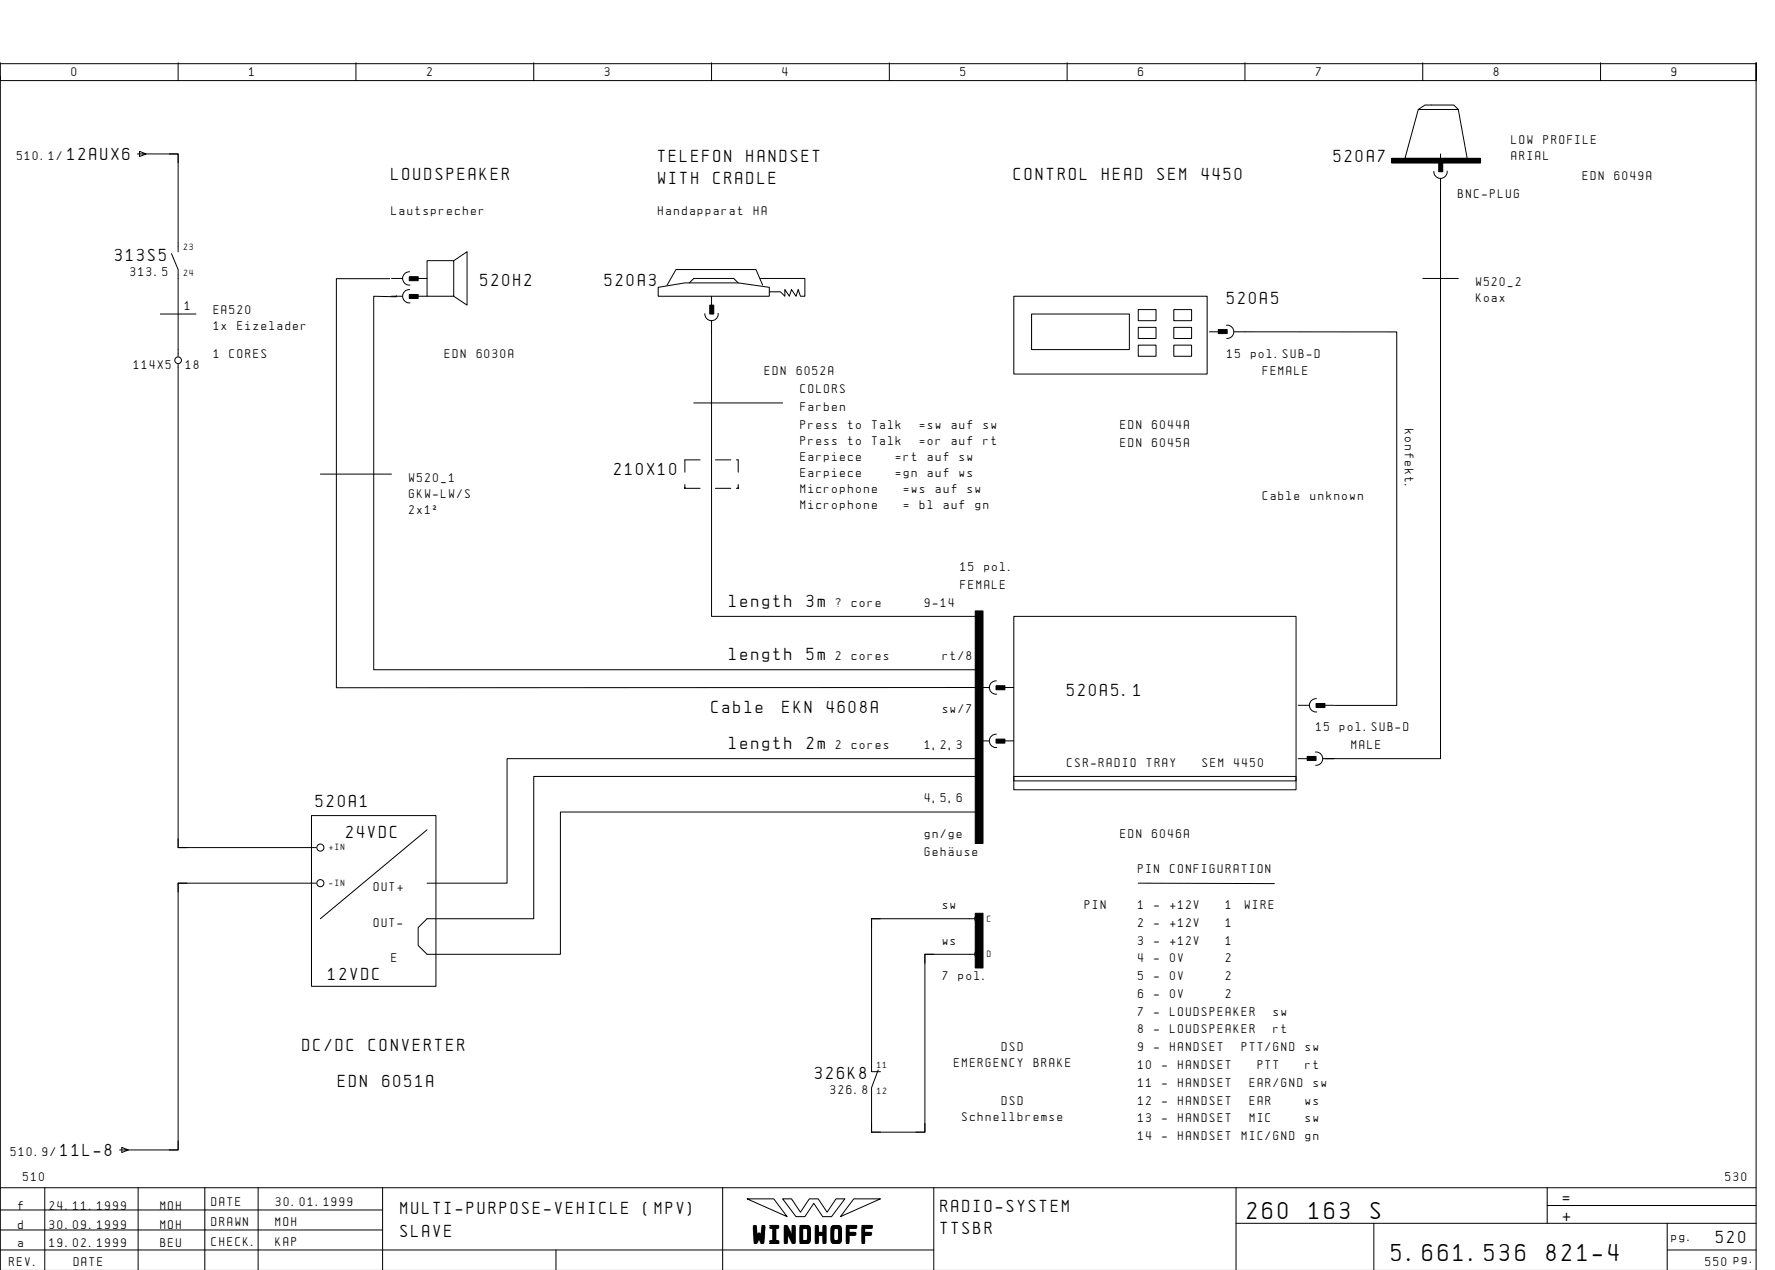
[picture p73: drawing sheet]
<svg xmlns="http://www.w3.org/2000/svg" width="399mm" height="286mm" viewBox="0 0 399 286" stroke-linecap="round" stroke-linejoin="round" font-family="sans-serif">
<defs><g id="words">
<g font-size="4.4">
<text x="280.6" y="274.1">260</text>
<text x="294.5" y="274.1">163</text>
<text x="308.4" y="274.1">S</text>
<text x="169.5" y="279.3">WINDHOFF</text>
<text x="313.1" y="283.6">5.661.536</text>
<text x="347.9" y="283.6">821-4</text>
</g>
<g font-size="3.1">
<text x="15.2" y="35.9">12AUX6</text>
<text x="88.1" y="40.4">LOUDSPEAKER</text>
<text x="148.1" y="36.4">TELEFON</text>
<text x="148.1" y="41.4">WITH</text>
<text x="160.5" y="41.4">CRADLE</text>
<text x="168" y="36.4">HANDSET</text>
<text x="228.1" y="40.4">CONTROL</text>
<text x="248" y="40.4">HEAD</text>
<text x="260.4" y="40.4">SEM</text>
<text x="270.4" y="40.4">4450</text>
<text x="300.1" y="36.4">520A7</text>
<text x="25.9" y="58.6">313S5</text>
<text x="108.1" y="64.4">520H2</text>
<text x="136.1" y="64.4">520A3</text>
<text x="276.1" y="68.4">520A5</text>
<text x="138.2" y="106.9">210X10</text>
<text x="164.1" y="136.4">length</text>
<text x="181.5" y="136.4">3m</text>
<text x="164.1" y="148.4">length</text>
<text x="181.5" y="148.4">5m</text>
<text x="160.1" y="160.4">Cable</text>
<text x="176.1" y="160.4">EKN</text>
<text x="186" y="160.4">4608A</text>
<text x="240.1" y="156.4">520A5.1</text>
<text x="164.1" y="168.4">length</text>
<text x="181.5" y="168.4">2m</text>
<text x="71.1" y="181.4">520A1</text>
<text x="77.9" y="188.4">24VDC</text>
<text x="73.9" y="220.4">12VDC</text>
<text x="68.1" y="236.4">DC/DC</text>
<text x="83" y="236.4">CONVERTER</text>
<text x="76.1" y="244.4">EDN</text>
<text x="86" y="244.4">6051A</text>
<text x="183.4" y="242.6">326K8</text>
<text x="13.6" y="259.9">11L-8</text>
<text x="90.1" y="273.1">MULTI-PURPOSE-VEHICLE</text>
<text x="144.8" y="273.1">(MPV)</text>
<text x="211.6" y="272.6">RADIO-SYSTEM</text>
<text x="351.6" y="270.6">=</text>
<text x="351.6" y="274.6">+</text>
<text x="90.1" y="278.1">SLAVE</text>
<text x="211.6" y="277.6">TTSBR</text>
<text x="386.1" y="279.6">520</text>
</g>
<g font-size="2.3">
<text x="16.1" y="17.1">0</text>
<text x="56.1" y="17.1">1</text>
<text x="96.1" y="17.1">2</text>
<text x="136.1" y="17.1">3</text>
<text x="176.1" y="17.1">4</text>
<text x="216.1" y="17.1">5</text>
<text x="256.1" y="17.1">6</text>
<text x="296.1" y="17.1">7</text>
<text x="336.1" y="17.1">8</text>
<text x="376.1" y="17.1">9</text>
<text x="3.8" y="35.9">510.1/</text>
<text x="340.1" y="32.4">LOW</text>
<text x="347.2" y="32.4">PROFILE</text>
<text x="340.1" y="36">ARIAL</text>
<text x="356.1" y="40.4">EDN</text>
<text x="363.2" y="40.4">6049A</text>
<text x="328.1" y="44.4">BNC-PLUG</text>
<text x="88.1" y="48.4">Lautsprecher</text>
<text x="148.1" y="48.4">Handapparat</text>
<text x="169.6" y="48.4">HA</text>
<text x="29.4" y="62.1">313.5</text>
<text x="332.1" y="64.4">W520_2</text>
<text x="41.6" y="69.6">1</text>
<text x="48.1" y="70.6">EA520</text>
<text x="332.1" y="68">Koax</text>
<text x="48.1" y="74.2">1x</text>
<text x="53.4" y="74.2">Eizelader</text>
<text x="30.1" y="82.9">114X5</text>
<text x="41.8" y="82.9">18</text>
<text x="48.1" y="80.4">1</text>
<text x="51.7" y="80.4">CORES</text>
<text x="100.1" y="80.4">EDN</text>
<text x="107.2" y="80.4">6030A</text>
<text x="276.1" y="80.4">15</text>
<text x="281.4" y="80.4">pol.SUB-D</text>
<text x="172.1" y="84.4">EDN</text>
<text x="179.2" y="84.4">6052A</text>
<text x="180.1" y="88.4">COLORS</text>
<text x="284.1" y="84.4">FEMALE</text>
<text x="180.1" y="92.4">Farben</text>
<text x="180.1" y="96.4">Press</text>
<text x="180.1" y="100">Press</text>
<text x="190.8" y="96.4">to</text>
<text x="190.8" y="100">to</text>
<text x="196.2" y="96.4">Talk</text>
<text x="196.2" y="100">Talk</text>
<text x="206.9" y="96.4">=sw</text>
<text x="206.9" y="100">=or</text>
<text x="214.1" y="96.4">auf</text>
<text x="214.1" y="100">auf</text>
<text x="221.3" y="96.4">sw</text>
<text x="221.3" y="100">rt</text>
<text x="252.1" y="96.4">EDN</text>
<text x="252.1" y="100.4">EDN</text>
<text x="259.2" y="96.4">6044A</text>
<text x="259.2" y="100.4">6045A</text>
<text x="316.1" y="96.4" transform="rotate(90 316.1 96.4)">konfekt.</text>
<text x="180.1" y="103.6">Earpiece</text>
<text x="180.1" y="107.2">Earpiece</text>
<text x="201.6" y="103.6">=rt</text>
<text x="201.6" y="107.2">=gn</text>
<text x="208.7" y="103.6">auf</text>
<text x="208.7" y="107.2">auf</text>
<text x="215.9" y="103.6">sw</text>
<text x="215.9" y="107.2">ws</text>
<text x="92.1" y="108.4">W520_1</text>
<text x="92.1" y="112">GKW-LW/S</text>
<text x="180.1" y="110.8">Microphone</text>
<text x="203.4" y="110.8">=ws</text>
<text x="210.5" y="110.8">auf</text>
<text x="217.7" y="110.8">sw</text>
<text x="284.1" y="112.4">Cable</text>
<text x="294.8" y="112.4">unknown</text>
<text x="92.1" y="115.6">2x1˝</text>
<text x="180.1" y="114.4">Microphone</text>
<text x="203.4" y="114.4">=</text>
<text x="206.9" y="114.4">bl</text>
<text x="212.3" y="114.4">auf</text>
<text x="219.5" y="114.4">gn</text>
<text x="216.1" y="128.4">15</text>
<text x="221.4" y="128.4">pol.</text>
<text x="188.1" y="136.4">?</text>
<text x="191.7" y="136.4">core</text>
<text x="208.1" y="136.4">9-14</text>
<text x="216.1" y="132.4">FEMALE</text>
<text x="188.1" y="148.4">2</text>
<text x="191.7" y="148.4">cores</text>
<text x="212.1" y="148.4">rt/8</text>
<text x="212.1" y="160.4">sw/7</text>
<text x="296.1" y="164.4">15</text>
<text x="301.4" y="164.4">pol.SUB-D</text>
<text x="188.1" y="168.4">2</text>
<text x="191.7" y="168.4">cores</text>
<text x="208.1" y="168.4">1,2,3</text>
<text x="240.1" y="172.4">CSR-RADIO</text>
<text x="258" y="172.4">TRAY</text>
<text x="270.5" y="172.4">SEM</text>
<text x="277.7" y="172.4">4450</text>
<text x="304.1" y="168.4">MALE</text>
<text x="208.1" y="180.4">4,5,6</text>
<text x="208.1" y="188.4">gn/ge</text>
<text x="252.1" y="188.4">EDN</text>
<text x="259.2" y="188.4">6046A</text>
<text x="208.1" y="192.4">GehÑuse</text>
<text x="256.1" y="196.4">PIN</text>
<text x="263.2" y="196.4">CONFIGURATION</text>
<text x="84.1" y="200.4">OUT+</text>
<text x="84.1" y="208.4">OUT-</text>
<text x="212.1" y="204.4">sw</text>
<text x="244.1" y="204.4">PIN</text>
<text x="256.1" y="204.4">1</text>
<text x="256.1" y="208.4">2</text>
<text x="259.7" y="204.4">-</text>
<text x="259.7" y="208.4">-</text>
<text x="263.2" y="204.4">+12V</text>
<text x="263.2" y="208.4">+12V</text>
<text x="275.8" y="204.4">1</text>
<text x="275.8" y="208.4">1</text>
<text x="280.1" y="204.4">WIRE</text>
<text x="212.1" y="212.4">ws</text>
<text x="256.1" y="212.4">3</text>
<text x="259.7" y="212.4">-</text>
<text x="263.2" y="212.4">+12V</text>
<text x="275.8" y="212.4">1</text>
<text x="88.1" y="216.4">E</text>
<text x="212.1" y="220.4">7</text>
<text x="215.7" y="220.4">pol.</text>
<text x="256.1" y="216.4">4</text>
<text x="256.1" y="220.4">5</text>
<text x="259.7" y="216.4">-</text>
<text x="259.7" y="220.4">-</text>
<text x="263.2" y="216.4">0V</text>
<text x="263.2" y="220.4">0V</text>
<text x="275.8" y="216.4">2</text>
<text x="275.8" y="220.4">2</text>
<text x="256.1" y="224.4">6</text>
<text x="259.7" y="224.4">-</text>
<text x="263.2" y="224.4">0V</text>
<text x="275.8" y="224.4">2</text>
<text x="256.1" y="228.4">7</text>
<text x="256.1" y="232.4">8</text>
<text x="259.7" y="228.4">-</text>
<text x="259.7" y="232.4">-</text>
<text x="263.2" y="228.4">LOUDSPEAKER</text>
<text x="263.2" y="232.4">LOUDSPEAKER</text>
<text x="286.5" y="228.4">sw</text>
<text x="286.5" y="232.4">rt</text>
<text x="225.4" y="236.4">DSD</text>
<text x="256.1" y="236.4">9</text>
<text x="259.7" y="236.4">-</text>
<text x="263.2" y="236.4">HANDSET</text>
<text x="279.4" y="236.4">PTT/GND</text>
<text x="293.7" y="236.4">sw</text>
<text x="214.6" y="240">EMERGENCY</text>
<text x="232.6" y="240">BRAKE</text>
<text x="256.1" y="240.4">10</text>
<text x="256.1" y="244.4">11</text>
<text x="261.4" y="240.4">-</text>
<text x="261.4" y="244.4">-</text>
<text x="265" y="240.4">HANDSET</text>
<text x="265" y="244.4">HANDSET</text>
<text x="281.1" y="244.4">EAR/GND</text>
<text x="282.9" y="240.4">PTT</text>
<text x="293.7" y="240.4">rt</text>
<text x="295.5" y="244.4">sw</text>
<text x="186.9" y="246.1">326.8</text>
<text x="225.4" y="248.4">DSD</text>
<text x="256.1" y="248.4">12</text>
<text x="261.4" y="248.4">-</text>
<text x="265" y="248.4">HANDSET</text>
<text x="281.1" y="248.4">EAR</text>
<text x="293.7" y="248.4">ws</text>
<text x="216.4" y="252">Schnellbremse</text>
<text x="256.1" y="252.4">13</text>
<text x="256.1" y="256.4">14</text>
<text x="261.4" y="252.4">-</text>
<text x="261.4" y="256.4">-</text>
<text x="265" y="252.4">HANDSET</text>
<text x="265" y="256.4">HANDSET</text>
<text x="279.4" y="256.4">MIC/GND</text>
<text x="281.1" y="252.4">MIC</text>
<text x="293.7" y="252.4">sw</text>
<text x="293.7" y="256.4">gn</text>
<text x="2.4" y="259.9">510.9/</text>
<text x="5.2" y="265.6">510</text>
<text x="388.2" y="265.6">530</text>
<text x="4.1" y="272">f</text>
<text x="11.1" y="272">24.11.1999</text>
<text x="36.1" y="272">MOH</text>
<text x="47.6" y="271.1">DATE</text>
<text x="47.6" y="275.6">DRAWN</text>
<text x="62" y="275.6">MOH</text>
<text x="62.1" y="271.1">30.01.1999</text>
<text x="4.1" y="276.4">d</text>
<text x="4.1" y="280.4">a</text>
<text x="11.1" y="276.4">30.09.1999</text>
<text x="11.1" y="280.4">19.02.1999</text>
<text x="36.1" y="276.4">MOH</text>
<text x="36.1" y="280.4">BEU</text>
<text x="47.6" y="280.1">CHECK.</text>
<text x="62" y="280.1">KAP</text>
<text x="376.1" y="279.1">pg.</text>
<text x="2.1" y="284.6">REV.</text>
<text x="16.6" y="284.6">DATE</text>
<text x="383.7" y="284.6">550 pg.</text>
</g>
<g font-size="1.6">
<text x="41.4" y="56.1">23</text>
<text x="41.4" y="62.1">24</text>
<text x="74.1" y="191.3">+IN</text>
<text x="74.1" y="199.3">-IN</text>
<text x="222.1" y="207.3">C</text>
<text x="222.1" y="215.3">D</text>
<text x="197.4" y="240.1">11</text>
<text x="197.4" y="246.1">12</text>
</g>
</g></defs>
<g fill="none" stroke="#000" stroke-width=".22">
<path d="M.1 14.1v4h395v-4v271.6M.1 17.1v250M.1 14.3h395M40.1 14.1v4M80.1 14.1v4M120.1 14.1v4M160.1 14.1v4M200.1 14.1v4M240.1 14.1v4M280.1 14.1v4M320.1 14.1v4M360.1 14.1v4"/>
<path d="M30.9 34.6h1.9M31.4 34l1.5 .6-1.5 .6zM32.1 34.6h8v22M38.1 34.6h2v2M313.1 35.6h20v1h-20zM319.1 24.6l1.5-1h6.5l1 1M319.1 24.6h9l2 11h-14zM324.1 34.6v2M325.6 38.5a1.5 1.5 0 0 1-1.5 1.6 1.5 1.5 0 0 1-1.5-1.6M38.6 57l1.5 3.6v19.6M96.1 58.6h6v8h-6zM102.1 58.6l3-2v12l-3-2"/>
<path d="M324.1 46.6v-6v130h-26M324.1 40.1v2.5M36.1 70.6h8M87.7 62.7h-12v92l146.9-.1M88.1 62.6h2.5M88.1 66.6h2.5M89.2 66.5v.2l-5.1-.1v84h136M92.2 61.1a1.5 1.5 0 0 0-1.6 1.6 1.5 1.5 0 0 0 1.6 1.4M92.2 65.1a1.5 1.5 0 0 0-1.6 1.6 1.5 1.5 0 0 0 1.6 1.4M94.1 62.6h2M94.1 66.6h2M148.1 64.6l6-1h12l7 1v2h-25z"/>
<path d="M150.1 64.1l2-3.5h18l1.5 3.5M155.1 63.6l1-1h9l1 1M160.1 72.1v66.5h60M160.1 66.6v2M161.6 70.5a1.5 1.5 0 0 1-1.5 1.6 1.5 1.5 0 0 1-1.5-1.6M171.1 62.6h10v4h-1l-.5-1.5-.5 1.5-1-1.5-.5 1.5-1-1.5v1.5l-1-1h-2.5M228.1 66.6h43.5v17.5h-43.5zM232.1 70.6h22v8h-22zM256.1 69.6h4v2.5h-4zM256.1 73.6h4v2.5h-4zM256.1 77.6h4v2.5h-4zM264.1 69.6h4v2.5h-4z"/>
<path d="M264.1 73.6h4v2.5h-4zM264.1 77.6h4v2.5h-4zM272.1 74.6h2M275.9 73.1a1.5 1.5 0 0 1 1.7 1.5 1.5 1.5 0 0 1-1.6 1.5M277.6 74.6l36.6 .1v83.9h-14M320.1 62.6h8M40.1 81.8v108.8h31M156.1 90.6h20M72.1 106.6h16M154.1 108.9v.9v-.2M154.1 109.8h3.4M157.5 103.4h-3.4v2.8"/>
<path d="M160.9 109.8h3.5M160.9 103.4h3.5M165.7 109.8h.4M165.7 103.4h.4v2.8M166.1 108.9v.9v-.2M228.1 138.6h63.5v39h-63.5zM224.2 153.1a1.5 1.5 0 0 0-1.6 1.6 1.5 1.5 0 0 0 1.6 1.4M226.1 154.6h2M292.1 158.6h2.5M296.2 157.1a1.5 1.5 0 0 0-1.6 1.6 1.5 1.5 0 0 0 1.6 1.4M298.1 158.6h2M220.1 170.6h-106v28h-18"/>
<path d="M220.1 174.6h-100v32h-24l-2 2v4l2 2h30v-32h94M220.1 166.6h2.5M224.2 165.1a1.5 1.5 0 0 0-1.6 1.6 1.5 1.5 0 0 0 1.6 1.4M226.1 166.6h2M228.1 174.6h63.5v1h-63.5zM292.1 170.6h2M295.9 169.1a1.5 1.5 0 0 1 1.7 1.5 1.5 1.5 0 0 1-1.6 1.5M297.6 170.6h2.5M40.1 188.6v2h2M42.1 198.6h-2v2M70.1 183.4h28v38.4h-28zM71.1 198.6h-31v60h-12"/>
<path d="M96.1 186.6l-24 20M256.1 198.6l30.6 .1M198.1 206.6h-2v2M210.1 214.6h-2v2M219.1 214.6h-11v40h-12v-10l1.5-4M219.1 206.6h-23v34.4h2M26.9 258.6h1.9M27.4 258l1.5 .6-1.5 .6zM40.1 256.6v2h-2M196.1 252.6v2h2M208.1 252.6v2h-2M10.1 267.1v18.5"/>
<path d="M31.1 267.1v18.5M46.1 267.1v18.6M58.1 267.1v18.6M86.1 272.1h-86M86.1 276.6h-86M86.1 267.1v18.6M162.6 267.1v18.6M168.1 269.6h6l3 4zM176.1 269.6h2l2 3 2-3h2l2 3 2-3h2l-3 4h-2l-2-3-2 3h-2zM192.1 269.6h6l-9 4zM210.1 267.1v18.6M278.1 275.1h117"/>
<path d="M278.1 267.1v18.6M309.1 275.1v10.6M348.1 271.1h47M348.1 267.1v8M375.1 275.1v10.6M395.1 267.1h-395v18.6M125.1 281.1v4.6M210.1 281.1h-210M375.1 281.1h20"/>
<circle cx="40.1" cy="81" r=".75"/>
<circle cx="72.1" cy="198.6" r=".8"/>
<circle cx="72.1" cy="190.6" r=".8"/>
<circle cx="220.1" cy="214.6" r=".8"/>
<circle cx="220.1" cy="206.6" r=".8"/>
</g>
<path d="M313.1 35.6h20v1h-20zM323.7 36.6h.9v2h-.9zM92.1 62.2h2v.9h-2zM92.1 66.2h2v.9h-2zM159.7 68.6h.9v2h-.9zM274.1 74.1h2v.9h-2zM219.4 137.4h1.8v52.3h-1.8zM224.1 154.2h2v.9h-2zM296.1 158.2h2v.9h-2zM224.1 166.2h2v.9h-2zM294.1 170.1h2v.9h-2zM219.4 205.4h1.8v12.3h-1.8z" fill="#000" stroke="#000" stroke-width=".22"/>
<use href="#words"/>
</svg>
